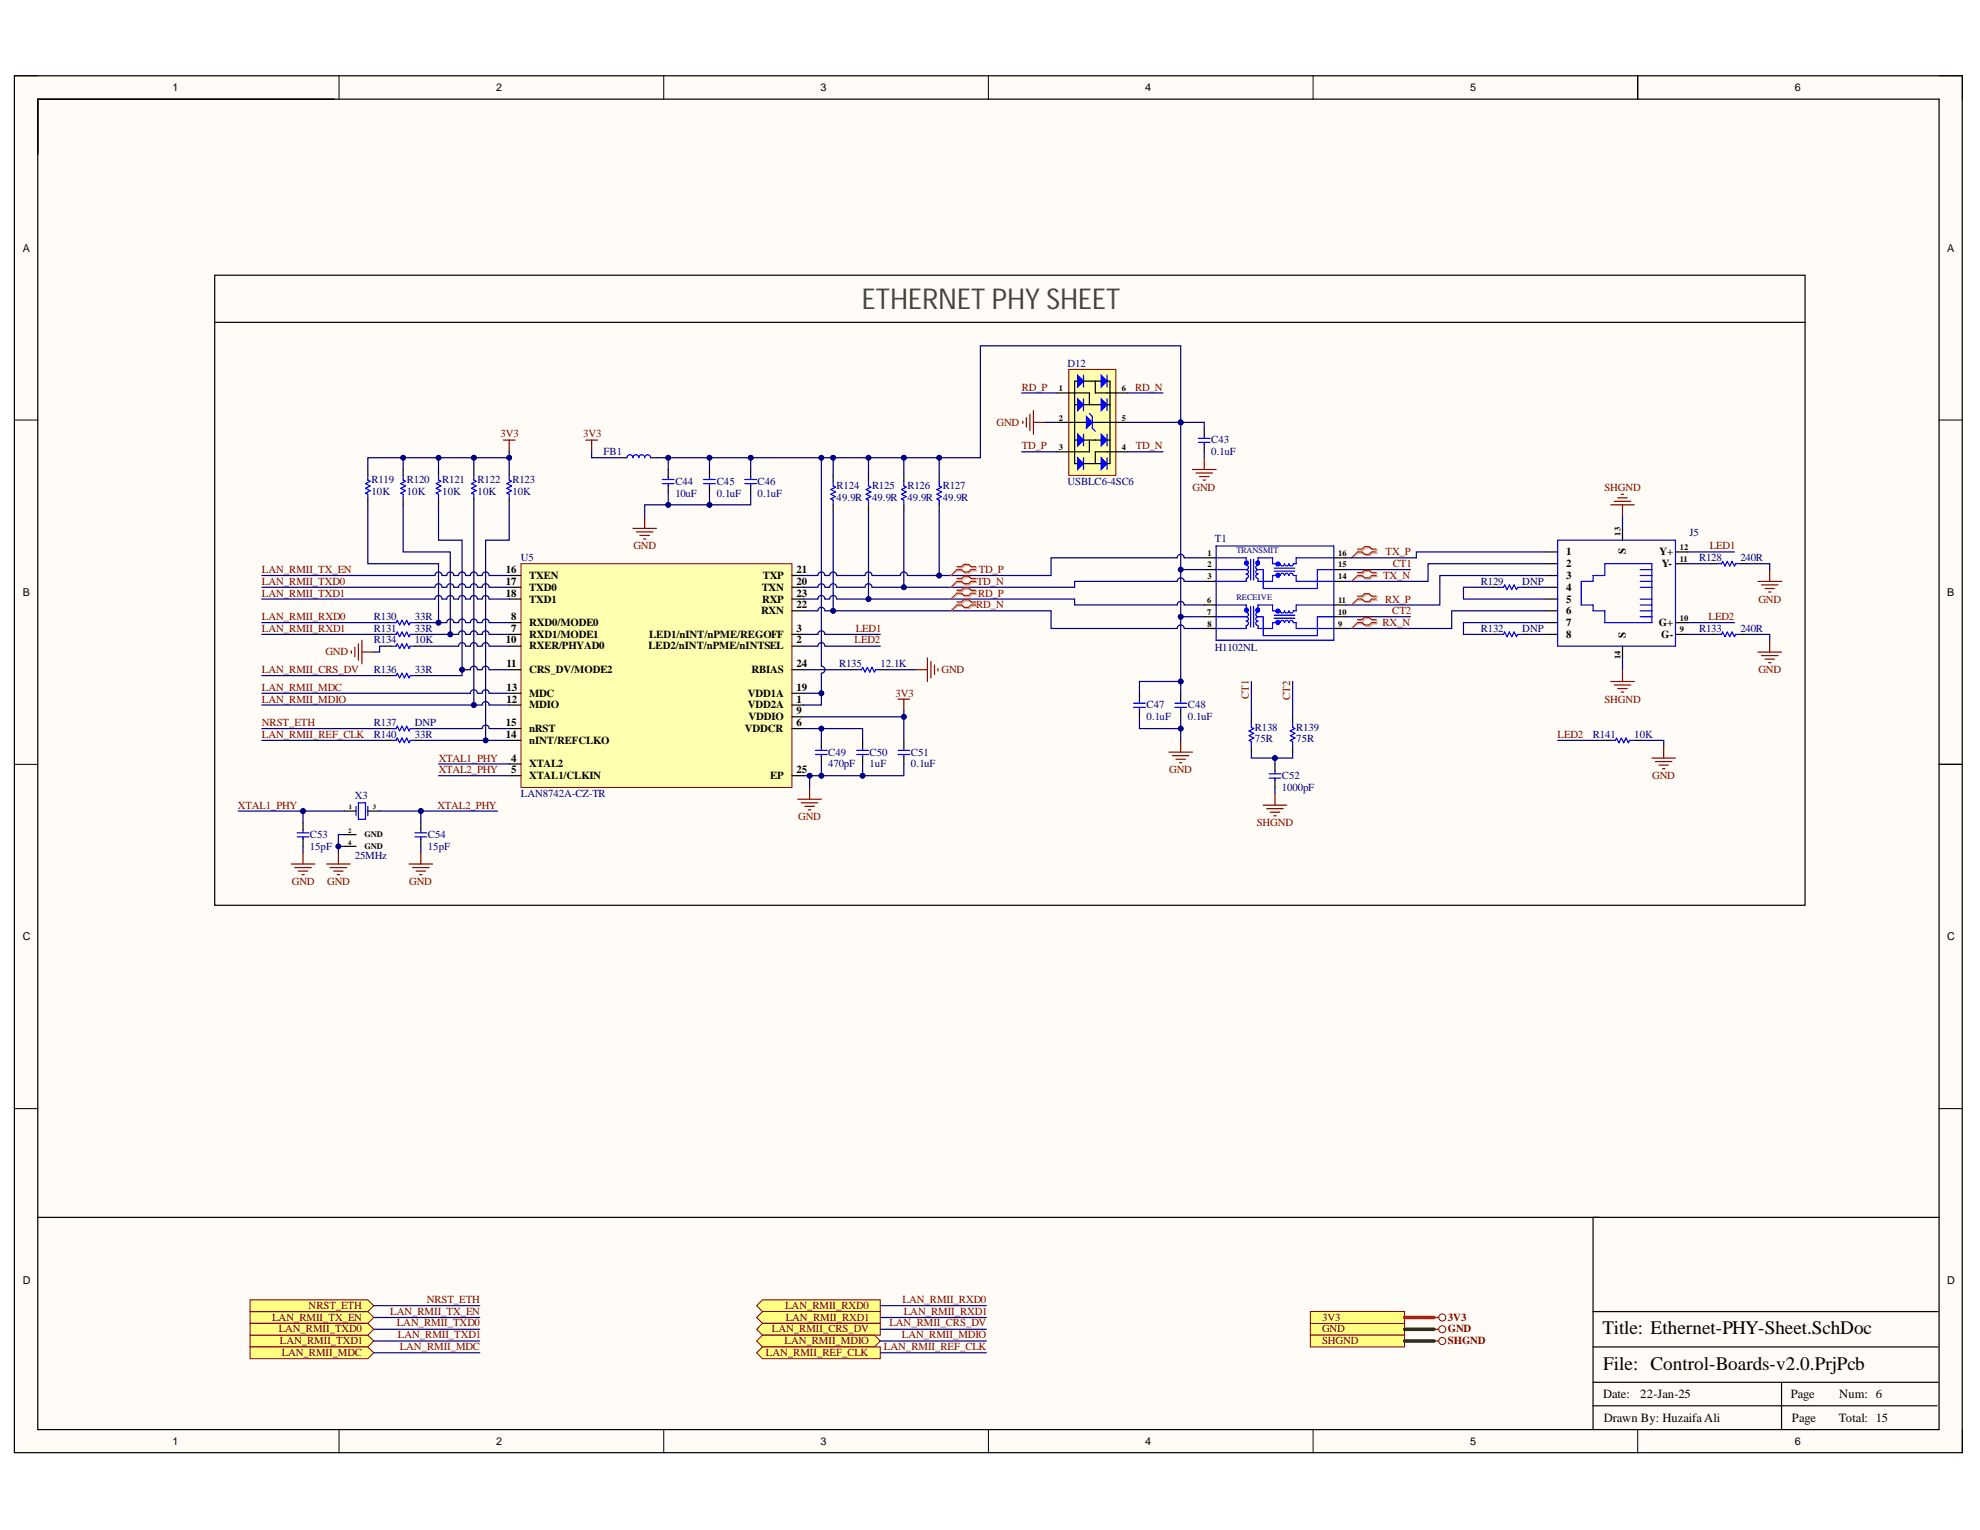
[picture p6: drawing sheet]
<svg xmlns="http://www.w3.org/2000/svg" width="279mm" height="216mm" viewBox="0 0 279 216" stroke-linecap="round" stroke-linejoin="round" font-family="sans-serif">
<defs><g id="words">
<text font-size="4.1" fill="#434343" x="121.6" y="43.5">ETHERNET PHY SHEET</text>
<g font-size="2.7">
<text x="226.1" y="188.3">Title: Ethernet-PHY-Sheet.SchDoc</text>
<text x="226.2" y="193.3">File: Control-Boards-v2.0.PrjPcb</text>
</g>
<g font-size="1.8">
<text x="226.2" y="197.3">Date:</text>
<text x="231.5" y="197.3">22-Jan-25</text>
<text x="252.7" y="197.3">Page</text>
<text x="259.5" y="197.3">Num: 6</text>
<text x="226.3" y="200.6">Drawn By: Huzaifa Ali</text>
<text x="252.9" y="200.6">Page</text>
<text x="259.5" y="200.6">Total: 15</text>
</g>
<g font-size="1.5">
<text x="24.4" y="12.8">1</text>
<text x="70" y="12.8">2</text>
<text x="115.8" y="12.8">3</text>
<text x="161.6" y="12.8">4</text>
<text x="207.5" y="12.8">5</text>
<text x="253.3" y="12.8">6</text>
<text x="3.2" y="35.5">A</text>
<text x="274.8" y="35.5">A</text>
<text x="71.4" y="82.5">17</text>
<text x="71.4" y="80.8">16</text>
<text x="74.7" y="83.4">TXD0</text>
<text x="74.7" y="81.7">TXEN</text>
<text x="107.5" y="83.4">TXN</text>
<text x="107.7" y="81.7">TXP</text>
<text x="112.4" y="82.5">20</text>
<text x="112.4" y="80.8">21</text>
<text x="221" y="78.4">1</text>
<text x="221" y="80.1">2</text>
<text x="221" y="81.7">3</text>
<text x="221" y="83.4">4</text>
<text x="229.4" y="78.1" transform="rotate(-90 229.4 78.1)">S</text>
<text x="234.2" y="78.4">Y+</text>
<text x="234.5" y="80.1">Y-</text>
<text x="3.2" y="84">B</text>
<text x="71.4" y="84.2">18</text>
<text x="72.1" y="87.5">8</text>
<text x="72.1" y="89.2">7</text>
<text x="74.7" y="88.3">RXD0/MODE0</text>
<text x="74.7" y="85.1">TXD1</text>
<text x="107.4" y="86.7">RXN</text>
<text x="107.6" y="85.1">RXP</text>
<text x="112.4" y="89.2">3</text>
<text x="112.4" y="85.8">22</text>
<text x="112.4" y="84.2">23</text>
<text x="221" y="85.1">5</text>
<text x="221" y="86.7">6</text>
<text x="221" y="88.3">7</text>
<text x="234.1" y="88.3">G+</text>
<text x="274.8" y="84">B</text>
<text x="71.4" y="90.8">10</text>
<text x="71.5" y="94.2">11</text>
<text x="74.7" y="94.9">CRS_DV/MODE2</text>
<text x="74.7" y="91.6">RXER/PHYAD0</text>
<text x="74.7" y="90">RXD1/MODE1</text>
<text x="91.5" y="91.6">LED2/nINT/nPME/nINTSEL</text>
<text x="91.6" y="90">LED1/nINT/nPME/REGOFF</text>
<text x="106.1" y="94.9">RBIAS</text>
<text x="112.4" y="90.8">2</text>
<text x="112.4" y="94.2">24</text>
<text x="221" y="90">8</text>
<text x="229.4" y="90" transform="rotate(-90 229.4 90)">S</text>
<text x="234.4" y="90">G-</text>
<text x="71.5" y="99.2">12</text>
<text x="71.5" y="97.5">13</text>
<text x="74.7" y="99.9">MDIO</text>
<text x="74.7" y="98.3">MDC</text>
<text x="105.5" y="99.9">VDD2A</text>
<text x="105.5" y="98.3">VDD1A</text>
<text x="105.6" y="101.6">VDDIO</text>
<text x="112.4" y="99.2">1</text>
<text x="112.4" y="100.8">9</text>
<text x="112.4" y="97.5">19</text>
<text x="71.4" y="102.5">15</text>
<text x="71.4" y="104.2">14</text>
<text x="72.1" y="107.5">4</text>
<text x="74.7" y="103.3">nRST</text>
<text x="74.7" y="104.9">nINT/REFCLKO</text>
<text x="105.1" y="103.3">VDDCR</text>
<text x="112.4" y="102.5">6</text>
<text x="72.1" y="109.1">5</text>
<text x="74.7" y="108.3">XTAL2</text>
<text x="74.7" y="109.9">XTAL1/CLKIN</text>
<text x="108.7" y="109.9">EP</text>
<text x="112.4" y="109.1">25</text>
<text x="3.2" y="132.7">C</text>
<text x="274.8" y="132.7">C</text>
<text x="3.2" y="181.2">D</text>
<text x="274.8" y="181.2">D</text>
<text x="24.4" y="203.8">1</text>
<text x="70" y="203.8">2</text>
<text x="115.8" y="203.8">3</text>
<text x="161.6" y="203.8">4</text>
<text x="207.5" y="203.8">5</text>
<text x="253.3" y="203.8">6</text>
</g>
<g font-size="1.5" fill="#000080">
<text x="150.6" y="51.7">D12</text>
<text x="85.2" y="64.3">FB1</text>
<text x="170.9" y="62.6">C43</text>
<text x="170.9" y="64.3">0.1uF</text>
<text x="52.4" y="68.2">R119</text>
<text x="52.4" y="69.9">10K</text>
<text x="57.4" y="68.2">R120</text>
<text x="57.4" y="69.9">10K</text>
<text x="62.4" y="68.2">R121</text>
<text x="62.4" y="69.9">10K</text>
<text x="67.4" y="68.2">R122</text>
<text x="67.4" y="69.9">10K</text>
<text x="72.3" y="68.2">R123</text>
<text x="72.3" y="69.9">10K</text>
<text x="95.3" y="68.4">C44</text>
<text x="95.3" y="70.1">10uF</text>
<text x="101.1" y="68.4">C45</text>
<text x="101.1" y="70.1">0.1uF</text>
<text x="106.9" y="68.4">C46</text>
<text x="106.9" y="70.1">0.1uF</text>
<text x="118.1" y="69.1">R124</text>
<text x="118.1" y="70.8">49.9R</text>
<text x="123" y="69.1">R125</text>
<text x="123" y="70.8">49.9R</text>
<text x="128" y="69.1">R126</text>
<text x="128" y="70.8">49.9R</text>
<text x="133" y="69.1">R127</text>
<text x="133" y="70.8">49.9R</text>
<text x="150.6" y="68.4">USBLC6-4SC6</text>
<text x="171.4" y="76.5">T1</text>
<text x="238.4" y="75.7">J5</text>
<text x="73.5" y="79.2">U5</text>
<text x="209" y="82.5">R129</text>
<text x="214.8" y="82.5">DNP</text>
<text x="239.8" y="79.2">R128</text>
<text x="245.6" y="79.2">240R</text>
<text x="52.8" y="87.5">R130</text>
<text x="52.8" y="89.2">R131</text>
<text x="58.5" y="87.5">33R</text>
<text x="58.5" y="89.2">33R</text>
<text x="209" y="89.2">R132</text>
<text x="214.8" y="89.2">DNP</text>
<text x="239.8" y="89.2">R133</text>
<text x="245.6" y="89.2">240R</text>
<text x="52.8" y="90.8">R134</text>
<text x="52.8" y="94.9">R136</text>
<text x="58.5" y="90.8">10K</text>
<text x="58.5" y="94.9">33R</text>
<text x="118.4" y="94.2">R135</text>
<text x="124.2" y="94.2">12.1K</text>
<text x="171.4" y="91.8">H1102NL</text>
<text x="161.8" y="99.9">C47</text>
<text x="161.8" y="101.6">0.1uF</text>
<text x="167.6" y="99.9">C48</text>
<text x="167.6" y="101.6">0.1uF</text>
<text x="52.8" y="102.5">R137</text>
<text x="52.8" y="104.2">R140</text>
<text x="58.5" y="102.5">DNP</text>
<text x="58.5" y="104.2">33R</text>
<text x="116.9" y="106.6">C49</text>
<text x="122.7" y="106.6">C50</text>
<text x="128.5" y="106.6">C51</text>
<text x="177.1" y="103.1">R138</text>
<text x="177.1" y="104.8">75R</text>
<text x="182.9" y="103.1">R139</text>
<text x="182.9" y="104.8">75R</text>
<text x="224.8" y="104.2">R141</text>
<text x="230.6" y="104.2">10K</text>
<text x="50.1" y="112.8">X3</text>
<text x="73.5" y="112.4">LAN8742A-CZ-TR</text>
<text x="116.9" y="108.3">470pF</text>
<text x="122.7" y="108.3">1uF</text>
<text x="128.5" y="108.3">0.1uF</text>
<text x="180.9" y="109.9">C52</text>
<text x="180.9" y="111.6">1000pF</text>
<text x="43.7" y="118.3">C53</text>
<text x="43.7" y="119.9">15pF</text>
<text x="60.4" y="118.3">C54</text>
<text x="60.4" y="119.9">15pF</text>
<text x="50.1" y="121.2">25MHz</text>
</g>
<g font-size="1.5" fill="#800000">
<text x="144.2" y="55.1">RD_P</text>
<text x="160.2" y="55.1">RD_N</text>
<text x="70.6" y="61.7">3V3</text>
<text x="82.3" y="61.7">3V3</text>
<text x="140.6" y="60.1">GND</text>
<text x="144.2" y="63.4">TD_P</text>
<text x="160.3" y="63.4">TD_N</text>
<text x="168.3" y="69.2">GND</text>
<text x="226.4" y="69.2">SHGND</text>
<text x="89.4" y="77.5">GND</text>
<text x="241.3" y="77.5">LED1</text>
<text x="37" y="80.8">LAN_RMII_TX_EN</text>
<text x="37" y="82.5">LAN_RMII_TXD0</text>
<text x="137.8" y="82.5">TD_N</text>
<text x="138.1" y="80.8">TD_P</text>
<text x="195.2" y="81.7">TX_N</text>
<text x="195.5" y="78.4">TX_P</text>
<text x="196.5" y="80.1">CT1</text>
<text x="37" y="84.2">LAN_RMII_TXD1</text>
<text x="37" y="87.5">LAN_RMII_RXD0</text>
<text x="37" y="89.2">LAN_RMII_RXD1</text>
<text x="120.8" y="89.2">LED1</text>
<text x="137.8" y="85.8">RD_N</text>
<text x="138" y="84.2">RD_P</text>
<text x="195.1" y="88.3">RX_N</text>
<text x="195.4" y="85.1">RX_P</text>
<text x="196.5" y="86.7">CT2</text>
<text x="241.1" y="87.5">LED2</text>
<text x="248.1" y="85.1">GND</text>
<text x="37" y="94.9">LAN_RMII_CRS_DV</text>
<text x="45.9" y="92.5">GND</text>
<text x="120.6" y="90.8">LED2</text>
<text x="132.9" y="94.9">GND</text>
<text x="248.1" y="94.9">GND</text>
<text x="37" y="97.5">LAN_RMII_MDC</text>
<text x="37" y="99.2">LAN_RMII_MDIO</text>
<text x="126.3" y="98.3">3V3</text>
<text x="176.2" y="98.7" transform="rotate(-90 176.2 98.7)">CT1</text>
<text x="182.1" y="98.7" transform="rotate(-90 182.1 98.7)">CT2</text>
<text x="226.4" y="99.2">SHGND</text>
<text x="37" y="102.5">NRST_ETH</text>
<text x="37" y="104.2">LAN_RMII_REF_CLK</text>
<text x="61.9" y="107.5">XTAL1_PHY</text>
<text x="219.8" y="104.2">LED2</text>
<text x="61.9" y="109.1">XTAL2_PHY</text>
<text x="165" y="109.1">GND</text>
<text x="233.2" y="109.9">GND</text>
<text x="33.6" y="114.1">XTAL1_PHY</text>
<text x="61.7" y="114.1">XTAL2_PHY</text>
<text x="112.6" y="115.7">GND</text>
<text x="177.3" y="116.6">SHGND</text>
<text x="41.2" y="124.9">GND</text>
<text x="46.2" y="124.9">GND</text>
<text x="57.8" y="124.9">GND</text>
<text x="43.6" y="184.7">NRST_ETH</text>
<text x="55.1" y="185.6">LAN_RMII_TX_EN</text>
<text x="60.2" y="183.9">NRST_ETH</text>
<text x="110.8" y="184.7">LAN_RMII_RXD0</text>
<text x="127.4" y="183.9">LAN_RMII_RXD0</text>
<text x="127.5" y="185.6">LAN_RMII_RXD1</text>
<text x="38.4" y="186.4">LAN_RMII_TX_EN</text>
<text x="39.3" y="188">LAN_RMII_TXD0</text>
<text x="39.5" y="189.7">LAN_RMII_TXD1</text>
<text x="39.7" y="191.4">LAN_RMII_MDC</text>
<text x="56" y="187.2">LAN_RMII_TXD0</text>
<text x="56.2" y="188.9">LAN_RMII_TXD1</text>
<text x="56.4" y="190.6">LAN_RMII_MDC</text>
<text x="108.1" y="191.4">LAN_RMII_REF_CLK</text>
<text x="108.9" y="188">LAN_RMII_CRS_DV</text>
<text x="110.7" y="189.7">LAN_RMII_MDIO</text>
<text x="110.9" y="186.4">LAN_RMII_RXD1</text>
<text x="124.7" y="190.6">LAN_RMII_REF_CLK</text>
<text x="125.5" y="187.2">LAN_RMII_CRS_DV</text>
<text x="127.3" y="188.9">LAN_RMII_MDIO</text>
<text x="186.6" y="188">GND</text>
<text x="186.6" y="186.4">3V3</text>
<text x="186.6" y="189.7">SHGND</text>
<text x="204.3" y="188">GND</text>
<text x="204.3" y="186.4">3V3</text>
<text x="204.3" y="189.7">SHGND</text>
</g>
<g font-size="1.2">
<text x="149.4" y="55.1">1</text>
<text x="149.4" y="59.3">2</text>
<text x="158.3" y="59.3">5</text>
<text x="158.3" y="55.1">6</text>
<text x="149.4" y="63.5">3</text>
<text x="158.3" y="63.5">4</text>
<text x="228.7" y="75.6" transform="rotate(-90 228.7 75.6)">13</text>
<text x="237" y="77.6">12</text>
<text x="170.4" y="78.5">1</text>
<text x="170.4" y="80.1">2</text>
<text x="170.4" y="81.8">3</text>
<text x="188.8" y="78.5">16</text>
<text x="188.8" y="80.1">15</text>
<text x="188.8" y="81.8">14</text>
<text x="237" y="79.3">11</text>
<text x="170.3" y="85.1">6</text>
<text x="170.3" y="86.7">7</text>
<text x="170.4" y="88.4">8</text>
<text x="188.8" y="85.1">11</text>
<text x="188.8" y="86.7">10</text>
<text x="188.8" y="88.4">9</text>
<text x="237" y="89.2">9</text>
<text x="237" y="87.6">10</text>
<text x="228.7" y="93" transform="rotate(-90 228.7 93)">14</text>
<text x="51.4" y="118.1">GND</text>
<text x="51.4" y="119.8">GND</text>
</g>
<g font-size="1.2" fill="#000080">
<text x="174.5" y="78">TRANSMIT</text>
<text x="174.5" y="84.6">RECEIVE</text>
</g>
<g font-size=".9">
<text x="49.1" y="117.5">2</text>
<text x="49.1" y="119.2">4</text>
<text x="49.2" y="114.2">1</text>
<text x="52.6" y="114.2">3</text>
</g>
</g></defs>
<g fill="#fffcf8">
<path d="M2 10.7h274.9v194.3h-274.9z" fill-rule="evenodd"/>
<path d="M5.4 14h268.2v187.7h-268.2z" fill-rule="evenodd"/>
</g>
<g fill="none" stroke="#000" stroke-width=".14">
<path d="M2 10.7h3.4M47.8 10.7v3.3M93.7 10.7v3.3M139.5 10.7v3.3M185.3 10.7v3.3M231.1 10.7v3.3M273.6 10.7h3.3v3.3M2 59.3h3.4M273.6 59.3h3.3M2 107.9h3.4M273.6 107.9h3.3M2 156.4h3.4"/>
<path d="M273.6 156.4h3.3M47.8 201.7v3.3M93.7 201.7v3.3M139.5 201.7v3.3M185.3 201.7v3.3M231.1 201.7v3.3M276.9 201.7v3.3"/>
</g>
<g fill="none" stroke="#000" stroke-width=".17">
<path d="M2 10.7h274.9v194.3h-274.9zM5.3 14h268.3v187.7h-268.3zM231.1 10.7v3.3M51.9 66.3v.8M51.9 70.4v.8M56.9 66.3v.8M56.9 70.4v.8M61.9 66.3v.8M61.9 70.4v.8M66.9 66.3v.8M66.9 70.4v.8M71.9 66.3v.8"/>
<path d="M71.9 70.4v.8M87.6 64.6h.9M91.8 64.6h.8M94.3 66.3v.9M94.3 68.5v1.1M100.1 66.3v.9M100.1 68.5v1.1M105.9 66.3v.9M105.9 68.5v1.1M117.6 67.1v.8M117.6 71.2v.9M122.6 67.1v.8"/>
<path d="M122.6 71.2v.9M127.5 67.1v.8M127.5 71.2v.9M132.5 67.1v.8M132.5 71.2v.9M54.4 87.9h.8M54.4 89.5h.8M54.4 91.2h.8M54.4 95.3h.8M58.6 87.9h.8M58.6 89.5h.8M58.6 91.2h.8"/>
<path d="M58.6 95.3h.8M120.1 94.5h.8M124.2 94.5h.8M42.8 116.1v1M42.8 118.4v1M48.6 114.4h1.6M48.6 117.8h1.6M48.6 119.4h1.6M51.9 114.4h1.7M54.4 102.8h.8M54.4 104.5h.8M58.6 102.8h.8"/>
<path d="M58.6 104.5h.8M59.4 116.1v1M59.4 118.4v1M115.9 104.5v1M115.9 106.7v1.1M121.7 104.5v1M121.7 106.7v1.1M127.5 104.5v1M127.5 106.7v1.1M273.6 107.9h3.3M273.7 171.8h-48.9v29.9M224.8 198.4h48.5"/>
<path d="M224.8 195.1h48.7M224.8 190.1h48.7M224.8 185.1h48.7M251.4 195.1v6.6"/>
</g>
<g fill="none" stroke="#00f" stroke-width=".17">
<path d="M51.9 67.1v.6l.3 .2-.6 .3 .6 .4-.6 .3 .6 .3-.6 .4 .3 .1v.7M56.9 67.1v.6l.3 .2-.6 .3 .6 .4-.6 .3 .6 .3-.6 .4 .3 .1v.7M61.9 67.1v.6l.3 .2-.7 .3 .7 .4-.7 .3 .7 .3-.7 .4 .4 .1v.7M66.9 67.1v.6l.3 .2-.7 .3 .7 .4-.7 .3 .7 .3-.7 .4 .4 .1v.7M71.9 67.1v.6l.3 .2-.7 .3 .7 .4-.7 .3 .7 .3-.7 .4 .4 .1v.7M88.5 64.6a.41 .41 0 0 1 .4-.4 .41 .41 0 0 1 .4 .4 .42 .42 0 0 1 .4-.4 .42 .42 0 0 1 .4 .4 .41 .41 0 0 1 .5-.4 .41 .41 0 0 1 .4 .4 .41 .41 0 0 1 .4-.4 .41 .41 0 0 1 .4 .4M93.5 68.2h1.6M93.5 67.7h1.6M94.3 67.2v.4M94.3 68.2v.4M99.3 68.2h1.6M99.3 67.7h1.6"/>
<path d="M100.1 67.2v.4M100.1 68.2v.4M105.1 68.2h1.7M105.1 67.7h1.7M105.9 67.2v.4M105.9 68.2v.4M117.6 67.9v.7l.3 .1-.7 .4 .7 .3-.7 .3 .7 .4-.7 .3 .4 .2v.6M122.6 67.9v.7l.3 .1-.7 .4 .7 .3-.7 .3 .7 .4-.7 .3 .4 .2v.6M127.5 67.9v.7l.4 .1-.7 .4 .7 .3-.7 .3 .7 .4-.7 .3 .3 .2v.6M132.5 67.9v.7l.4 .1-.7 .4 .7 .3-.7 .3 .7 .4-.7 .3 .3 .2v.6M55.2 87.9h.7l.2-.4 .3 .7 .3-.7 .4 .7 .3-.7 .3 .7 .2-.3h.7M55.2 89.5h.7l.2-.3 .3 .6 .3-.6 .4 .6 .3-.6 .3 .6 .2-.3h.7"/>
<path d="M55.2 91.2h.7l.2-.4 .3 .7 .3-.7 .4 .7 .3-.7 .3 .7 .2-.3h.7M55.2 95.3h.7l.2-.3 .3 .7 .3-.7 .4 .7 .3-.7 .3 .7 .2-.4h.7M120.9 94.5h.7l.1-.3 .4 .6 .3-.6 .3 .6 .4-.6 .3 .6 .2-.3h.6M41.9 118.1h1.7M41.9 117.5h1.7M42.8 117.1v.3M42.8 118.1v.3M50.2 113.8v1.3M50.6 113.3h1v2.3h-1zM51.9 113.8v1.3M55.2 102.8h.7l.2-.3 .3 .6 .3-.6 .4 .6 .3-.6 .3 .6 .2-.3h.7M55.2 104.5h.7l.2-.4 .3 .7 .3-.7 .4 .7 .3-.7 .3 .7 .2-.3h.7"/>
<path d="M58.6 118.1h1.6M58.6 117.5h1.6M59.4 117.1v.3M59.4 118.1v.3M115.1 106.5h1.6M115.1 105.9h1.6M115.9 105.5v.3M115.9 106.5v.3M120.9 106.5h1.7M120.9 105.9h1.7M121.7 105.5v.3M121.7 106.5v.3"/>
<path d="M126.7 106.5h1.7M126.7 105.9h1.7M127.5 105.5v.3M127.5 106.5v.3"/>
</g>
<g fill="none" stroke="#800000" stroke-width=".17">
<path d="M71 62.1h1.7M71.9 62.1v1.7M82.7 62.1h1.6M83.5 62.1v1.7M89.3 74.6h3.3M89.8 75.1h2.3M90.3 75.6h1.3M90.8 76.1h.3M91 72.9v1.7M49.6 91.8v.4M50.1 91.3v1.4M50.6 90.8v2.4"/>
<path d="M51.1 90.3v3.4M51.1 92h1.6M126.7 98.7h1.7M127.5 98.7v1.6M129.2 94.5h1.7M130.9 92.8v3.4M131.4 93.3v2.4M131.9 93.8v1.4M132.4 94.3v.4M112.6 112.8h3.3M113.1 113.3h2.3M113.6 113.8h1.3"/>
<path d="M114.1 114.3h.3M114.2 111.1v1.7M41.1 121.9h3.3M41.6 122.4h2.3M42.1 122.9h1.3M42.6 123.4h.3M42.8 120.3v1.6M46.1 121.9h3.3M46.6 122.4h2.3M47.1 122.9h1.3M47.6 123.4h.3M47.8 120.3v1.6"/>
<path d="M57.7 121.9h3.3M58.2 122.4h2.3M58.7 122.9h1.3M59.2 123.4h.4M59.4 120.3v1.6"/>
</g>
<path d="M150.8 52.1h6.7v15h-6.7z" fill-rule="evenodd" fill="#ffffb0"/>
<path d="M150.8 52.1h6.7v15h-6.7z" fill="none" stroke="#800000" stroke-width=".14"/>
<path d="M149.2 55.5h1.6M149.2 59.6h1.6" fill="none" stroke="#000" stroke-width=".17"/>
<path d="M155.4 53l.8 .8-.8 .8z" fill="#00f"/>
<path d="M155.4 53l.8 .8-.8 .8zM156.2 53v1.6" fill="none" stroke="#00f" stroke-width=".17"/>
<path d="M157.5 59.6h1.6M157.5 55.5h1.6M149.2 63.8h1.6M157.5 63.8h1.6" fill="none" stroke="#000" stroke-width=".17"/>
<path d="M152.1 53l.8 .8-.8 .8z" fill="#00f"/>
<path d="M152.1 53l.8 .8-.8 .8zM152.9 53v1.6" fill="none" stroke="#00f" stroke-width=".17"/>
<path d="M155.4 56.3l.8 .8-.8 .8z" fill="#00f"/>
<path d="M155.4 56.3l.8 .8-.8 .8zM156.2 56.3v1.6" fill="none" stroke="#00f" stroke-width=".17"/>
<path d="M152.1 56.3l.8 .8-.8 .8z" fill="#00f"/>
<path d="M152.1 56.3l.8 .8-.8 .8zM152.9 56.3v1.6M153.7 58.4l.4 .4v1.6l.5 .5" fill="none" stroke="#00f" stroke-width=".17"/>
<path d="M150.8 55.5h2.9v1.6M152.9 53.8h2.5M152.9 57.1h2.5M154.6 53.8v1.7h2.9" fill="none" stroke="#000" stroke-width=".17"/>
<path d="M155.4 61.3l.8 .8-.8 .8z" fill="#00f"/>
<path d="M155.4 61.3l.8 .8-.8 .8zM156.2 61.3v1.6" fill="none" stroke="#00f" stroke-width=".17"/>
<path d="M152.1 61.3l.8 .8-.8 .8z" fill="#00f"/>
<path d="M152.1 61.3l.8 .8-.8 .8zM152.9 61.3v1.6" fill="none" stroke="#00f" stroke-width=".17"/>
<path d="M155.4 64.6l.8 .8-.8 .9z" fill="#00f"/>
<path d="M155.4 64.6l.8 .8-.8 .9zM156.2 64.6v1.7" fill="none" stroke="#00f" stroke-width=".17"/>
<path d="M152.1 64.6l.8 .8-.8 .9z" fill="#00f"/>
<path d="M152.1 64.6l.8 .8-.8 .9zM152.9 64.6v1.7" fill="none" stroke="#00f" stroke-width=".17"/>
<path d="M150.8 59.6h2.5M151.6 57.1h.5M152.1 53.8h-.5v11.6h.5M154.1 59.6h3.4M156.2 53.8h.4v11.6h-.4M156.2 57.1h.4M151.6 62.1h.5M152.9 62.1h2.5M152.9 65.4h2.5M153.7 62.1v1.7h-2.9M156.2 62.1h.4M157.5 63.8h-2.9v1.6" fill="none" stroke="#000" stroke-width=".17"/>
<path d="M153.3 58.8l.8 .8-.8 .8z" fill="#00f"/>
<g fill="none" stroke="#00f" stroke-width=".17">
<path d="M153.3 58.8l.8 .8-.8 .8zM169.1 62.4h1.7M169.1 61.8h1.7M169.9 61.4v.4M169.9 62.4v.4M171.6 77.1h16.6v13.2h-16.6zM171.6 78.7h4.3v.4a.31 .31 0 0 1 .3 .3 .31 .31 0 0 1-.3 .4 .31 .31 0 0 1 .3 .3 .31 .31 0 0 1-.3 .3M176.5 78.9v2.9M176.9 78.9v2.9M188.2 78.7h-5.3v.8h-.4a.31 .31 0 0 1-.3 .4 .31 .31 0 0 1-.3-.4 .31 .31 0 0 1-.3 .4 .31 .31 0 0 1-.3-.4 .31 .31 0 0 1-.3 .4 .31 .31 0 0 1-.4-.4 .31 .31 0 0 1-.3 .4 .31 .31 0 0 1-.3-.4h-.4v-.8h-2.1v.4a.31 .31 0 0 0-.3 .3 .31 .31 0 0 0 .3 .4 .31 .31 0 0 0-.3 .3 .31 .31 0 0 0 .3 .3 .31 .31 0 0 0-.3 .3 .31 .31 0 0 0 .3 .3 .31 .31 0 0 0-.3 .3 .31 .31 0 0 0 .3 .3v.4h2.1v-.8h.4a.31 .31 0 0 1 .3-.3 .31 .31 0 0 1 .3 .3 .31 .31 0 0 1 .4-.3 .31 .31 0 0 1 .3 .3 .31 .31 0 0 1 .3-.3 .31 .31 0 0 1 .3 .3 .31 .31 0 0 1 .3-.3 .31 .31 0 0 1 .3 .3h.4v.8h5.3M160 99.8h1.6M160 99.2h1.6"/>
<path d="M160.8 98.8v.4M160.8 99.8v.4M165.8 99.8h1.6M165.8 99.2h1.6M166.6 98.8v.4M166.6 99.8v.4M171.6 85.4h4.3v.4a.31 .31 0 0 1 .3 .3 .31 .31 0 0 1-.3 .3 .31 .31 0 0 1 .3 .3 .31 .31 0 0 1-.3 .3M171.6 80.4h4.3M171.6 87h4.3M175.9 80.4a.31 .31 0 0 1 .3 .3 .31 .31 0 0 1-.3 .3 .31 .31 0 0 1 .3 .3 .31 .31 0 0 1-.3 .3v.4h-4.3M175.9 87a.31 .31 0 0 1 .3 .3 .31 .31 0 0 1-.3 .4 .31 .31 0 0 1 .3 .3 .31 .31 0 0 1-.3 .3v.4h-4.3M176.5 85.6v2.9"/>
<path d="M176.9 85.6v2.9M177.4 80.4h.9v2.6h7.6v-2.6h2.3M177.4 87h.9v2.7h7.6v-2.7h2.3M179.8 80.6h2.9M179.8 80.2h2.9M179.8 87.2h2.9M179.8 86.8h2.9M188.2 85.4h-5.3v.8h-.4a.31 .31 0 0 1-.3 .3 .31 .31 0 0 1-.3-.3 .31 .31 0 0 1-.3 .3 .31 .31 0 0 1-.3-.3 .31 .31 0 0 1-.3 .3 .31 .31 0 0 1-.4-.3 .31 .31 0 0 1-.3 .3 .31 .31 0 0 1-.3-.3h-.4v-.8h-2.1v.4a.31 .31 0 0 0-.3 .3 .31 .31 0 0 0 .3 .3 .31 .31 0 0 0-.3 .3 .31 .31 0 0 0 .3 .3 .31 .31 0 0 0-.3 .3 .31 .31 0 0 0 .3 .4 .31 .31 0 0 0-.3 .3 .31 .31 0 0 0 .3 .3v.4h2.1v-.8h.4a.31 .31 0 0 1 .3-.4 .31 .31 0 0 1 .3 .4 .31 .31 0 0 1 .4-.4 .31 .31 0 0 1 .3 .4 .31 .31 0 0 1 .3-.4 .31 .31 0 0 1 .3 .4 .31 .31 0 0 1 .3-.4 .31 .31 0 0 1 .3 .4h.4v.8h5.3M176.6 102v.6l.3 .2-.6 .3 .6 .4-.6 .3 .6 .3-.6 .4 .3 .1v.7M179.1 109.8h1.6M179.1 109.2h1.6M179.9 108.8v.3"/>
<path d="M179.9 109.8v.3M182.4 102v.6l.3 .2-.6 .3 .6 .4-.6 .3 .6 .3-.6 .4 .3 .1v.7"/>
</g>
<g fill="none" stroke="#800000" stroke-width=".17">
<path d="M144.3 59.4v.4M144.8 58.9v1.4M145.3 58.4v2.4M145.8 57.9v3.4M145.8 59.6h1.7M168.3 66.3h3.3M168.8 66.7h2.3M169.3 67.2h1.3M169.8 67.7h.3M169.9 64.6v1.7M164.9 106.1h3.4M165.4 106.6h2.4"/>
<path d="M165.9 107.1h1.4M166.4 107.6h.4M166.6 104.5v1.6M178.3 113.6h3.3M178.7 114.1h2.4M179.2 114.6h1.4M179.7 115.1h.4M179.9 112v1.6"/>
</g>
<g fill="none" stroke="#000" stroke-width=".17">
<path d="M169.9 60.4v1M169.9 62.7v1.1M169.9 78.7h1.7M188.2 78.7h1.7M160.8 97.8v1M166.6 97.8v1M169.9 80.4h1.7M169.9 82h1.7M169.9 85.4h1.7M169.9 87h1.7M169.9 88.7h1.7M188.2 80.4h1.7"/>
<path d="M188.2 82h1.7M188.2 85.4h1.7M188.2 87h1.7M188.2 88.7h1.7M160.8 100.1v1.1M166.6 100.1v1.1M176.6 101.2v.8M176.6 105.3v.8M179.9 107.8v1M179.9 110v1.1M182.4 101.2v.8M182.4 105.3v.8"/>
</g>
<path d="M175.8 79.4l.1 .1zM177.5 79.4l.1 .1zM180.3 79.5l.1 .1zM175.8 86.1h.1zM177.5 86.1h.1zM180.3 81.2h.1zM180.3 87.8l.1 .1zM180.3 86.2h.1z" fill="none" stroke="#00f" stroke-width=".51"/>
<path d="M73.5 79.5h38.2v31.6h-38.2z" fill-rule="evenodd" fill="#ffffb0"/>
<path d="M73.5 79.5h38.2v31.6h-38.2z" fill="none" stroke="#800000" stroke-width=".14"/>
<g fill="none" stroke="#000" stroke-width=".17">
<path d="M30.3 38.8h224.4v88.9h-224.4zM30.3 45.5h224.4M218.1 77.9h1.7M218.1 79.5h1.7M229 74.6v1.6M236.4 77.9h1.7M236.4 79.5h1.7M241.4 79.5h.9M245.6 79.5h.8M71.9 99.5h1.6M71.9 91.2h1.6M71.9 89.5h1.6"/>
<path d="M71.9 94.5h1.6M71.9 87.9h1.6M71.9 84.5h1.6M71.9 82.9h1.6M71.9 81.2h1.6M71.9 97.8h1.6M111.7 99.5h1.7M111.7 91.2h1.7M111.7 89.5h1.7M111.7 94.5h1.7M111.7 84.5h1.7M111.7 82.9h1.7"/>
<path d="M111.7 81.2h1.7M111.7 97.8h1.7M111.7 86.2h1.7M210.7 82.9h.8M210.7 89.5h.8M214.8 82.9h.9M214.8 89.5h.9M218.1 84.5h1.7M218.1 82.9h1.7M218.1 81.2h1.7M218.1 86.2h1.7M218.1 87.9h1.7"/>
<path d="M218.1 89.5h1.7M229 91.2v1.6M236.4 87.9h1.7M236.4 89.5h1.7M241.4 89.5h.9M245.6 89.5h.8M71.9 107.8h1.6M71.9 109.5h1.6M71.9 102.8h1.6M71.9 104.5h1.6M111.7 109.5h1.7M111.7 102.8h1.7"/>
<path d="M111.7 101.2h1.7M226.5 104.5h.8M230.6 104.5h.8M5.4 171.8h220.2"/>
</g>
<g fill="none" stroke="#00f" stroke-width=".17">
<path d="M219.8 76.2h16.6v15h-16.6zM242.3 79.5h.6l.2-.3 .3 .7 .3-.7 .4 .7 .3-.7 .3 .7 .2-.4h.7M211.5 82.9h.7l.1-.4 .4 .7 .3-.7 .3 .7 .4-.7 .3 .7 .2-.3h.6M211.5 89.5h.7l.1-.3 .4 .6 .3-.6 .3 .6 .4-.6 .3 .6 .2-.3h.6M223.1 82h1.7v-.8h1.7v-1.7h6.6v8.4h-6.6v-1.7h-1.7v-.8h-1.7zM231.4 86.2h1.7M231.4 85.4h1.7M231.4 81.2h1.7M231.4 82h1.7M231.4 80.4h1.7M231.4 82.9h1.7M231.4 84.5h1.7"/>
<path d="M231.4 87h1.7M242.3 89.5h.6l.2-.3 .3 .6 .3-.6 .4 .6 .3-.6 .3 .6 .2-.3h.7M227.3 104.5h.6l.2-.4 .4 .7 .3-.7 .3 .7 .3-.7 .4 .7 .1-.3h.7"/>
</g>
<g fill="none" stroke="#800000" stroke-width=".17">
<path d="M227.3 71.2h3.3M227.8 70.7h2.3M228.3 70.2h1.3M228.8 69.7h.3M229 71.2v1.7M227.3 96.2h3.3M227.8 96.7h2.3M228.3 97.2h1.3M228.8 97.7h.3M229 94.5v1.7M248.1 82h3.3M248.1 92h3.3"/>
<path d="M248.6 82.5h2.3M248.6 92.5h2.3M249.1 83h1.3M249.1 93h1.3M249.6 83.5h.3M249.6 93.5h.3M249.7 80.4v1.6M249.7 90.3v1.7M233.1 107h3.3M233.6 107.5h2.3M234.1 108h1.3M234.6 108.5h.3"/>
<path d="M234.8 105.3v1.7"/>
</g>
<path d="M191.7 77.6h.7l.3-.3h.7l.3 .3h.7M191.7 78.1h.7l.3 .3h.7l.3-.3h.7" fill="none" stroke="#d0a19e" stroke-width=".17"/>
<path d="M191.7 78.1l-1 .6" fill="none" stroke="#d0a19e" stroke-width=".14"/>
<path d="M191.6 77.5h.6l.3-.4h.7l.3 .4h.7M191.6 77.9h.6l.3 .3h.7l.3-.3h.7" fill="none" stroke="#f00" stroke-width=".17"/>
<path d="M191.6 77.9l-.9 .8" fill="none" stroke="#f00" stroke-width=".14"/>
<path d="M184.9 186.7h13.3v1.7h-13.3z" fill-rule="evenodd" fill="#ffff80"/>
<g fill="none" stroke="#800000" stroke-width=".14">
<path d="M184.9 186.7h13.3v1.7h-13.3z"/>
<circle cx="203.5" cy="187.6" r=".5"/>
</g>
<path d="M202.4 187.6h.6" fill="none" stroke="#800000" stroke-width=".17"/>
<path d="M184.9 185.1h13.3v1.6h-13.3z" fill-rule="evenodd" fill="#ffff80"/>
<g fill="none" stroke="#800000" stroke-width=".14">
<path d="M184.9 185.1h13.3v1.6h-13.3z"/>
<circle cx="203.5" cy="185.9" r=".5"/>
</g>
<path d="M202.4 185.9h.6" fill="none" stroke="#800000" stroke-width=".17"/>
<path d="M184.9 188.4h13.3v1.7h-13.3z" fill-rule="evenodd" fill="#ffff80"/>
<g fill="none" stroke="#800000" stroke-width=".14">
<path d="M184.9 188.4h13.3v1.7h-13.3z"/>
<circle cx="203.5" cy="189.2" r=".5"/>
</g>
<path d="M202.4 189.2h.6" fill="none" stroke="#800000" stroke-width=".17"/>
<path d="M35.3 185.1h16.6l.8 .8-.8 .8h-16.6z" fill-rule="evenodd" fill="#ffff80"/>
<path d="M35.3 185.1h16.6l.8 .8-.8 .8h-16.6z" fill="none" stroke="#800000" stroke-width=".14"/>
<path d="M35.3 188.4h16.6l.8 .8-.8 .9h-16.6z" fill-rule="evenodd" fill="#ffff80"/>
<path d="M35.3 188.4h16.6l.8 .8-.8 .9h-16.6z" fill="none" stroke="#800000" stroke-width=".14"/>
<path d="M35.3 186.7h16.6l.8 .9-.8 .8h-16.6z" fill-rule="evenodd" fill="#ffff80"/>
<path d="M35.3 186.7h16.6l.8 .9-.8 .8h-16.6z" fill="none" stroke="#800000" stroke-width=".14"/>
<path d="M106.8 184.2l.8-.8h16.6v1.7h-16.6z" fill-rule="evenodd" fill="#ffff80"/>
<path d="M106.8 184.2l.8-.8h16.6v1.7h-16.6z" fill="none" stroke="#800000" stroke-width=".14"/>
<path d="M107.6 185.1h16.6v1.6h-16.6l-.8-.8z" fill-rule="evenodd" fill="#ffff80"/>
<path d="M107.6 185.1h16.6v1.6h-16.6l-.8-.8z" fill="none" stroke="#800000" stroke-width=".14"/>
<path d="M107.6 186.7h16.6v1.7h-16.6l-.8-.8z" fill-rule="evenodd" fill="#ffff80"/>
<path d="M107.6 186.7h16.6v1.7h-16.6l-.8-.8z" fill="none" stroke="#800000" stroke-width=".14"/>
<path d="M106.8 189.2l.8-.8h15.8l.8 .8-.8 .9h-15.8z" fill-rule="evenodd" fill="#ffff80"/>
<path d="M106.8 189.2l.8-.8h15.8l.8 .8-.8 .9h-15.8z" fill="none" stroke="#800000" stroke-width=".14"/>
<path d="M35.3 190.1h16.6l.8 .8-.8 .8h-16.6z" fill-rule="evenodd" fill="#ffff80"/>
<path d="M35.3 190.1h16.6l.8 .8-.8 .8h-16.6z" fill="none" stroke="#800000" stroke-width=".14"/>
<path d="M106.8 190.9l.8-.8h16.6v1.6h-16.6z" fill-rule="evenodd" fill="#ffff80"/>
<path d="M106.8 190.9l.8-.8h16.6v1.6h-16.6z" fill="none" stroke="#800000" stroke-width=".14"/>
<path d="M35.3 183.4h16.6l.8 .8-.8 .9h-16.6z" fill-rule="evenodd" fill="#ffff80"/>
<path d="M35.3 183.4h16.6l.8 .8-.8 .9h-16.6z" fill="none" stroke="#800000" stroke-width=".14"/>
<path d="M36.9 89.5h17.5M36.9 87.9h17.5M36.9 95.3h17.5M54.4 91.2h-.8v.8h-.9M36.9 102.8h17.5M36.9 104.5h17.5M48.6 117.8h-.8v1.6" fill="none" stroke="#000080" stroke-width=".17"/>
<circle cx="47.7" cy="119.4" r=".33" fill="#000080"/>
<circle cx="47.7" cy="119.4" r=".33" fill="none" stroke="#000080" stroke-width=".14"/>
<path d="M48.6 119.4h-.8v.9" fill="none" stroke="#000080" stroke-width=".17"/>
<circle cx="47.7" cy="119.4" r=".33" fill="#000080"/>
<circle cx="47.7" cy="119.4" r=".33" fill="none" stroke="#000080" stroke-width=".14"/>
<path d="M42.8 114.4v1.7" fill="none" stroke="#000080" stroke-width=".17"/>
<circle cx="42.8" cy="114.4" r=".33" fill="#000080"/>
<circle cx="42.8" cy="114.4" r=".33" fill="none" stroke="#000080" stroke-width=".14"/>
<path d="M59.4 114.4v1.7" fill="none" stroke="#000080" stroke-width=".17"/>
<circle cx="59.4" cy="114.4" r=".33" fill="#000080"/>
<circle cx="59.4" cy="114.4" r=".33" fill="none" stroke="#000080" stroke-width=".14"/>
<path d="M42.8 119.4v.9M59.4 119.4v.9M113.4 109.5h.8v1.6" fill="none" stroke="#000080" stroke-width=".17"/>
<circle cx="114.2" cy="109.5" r=".33" fill="#000080"/>
<circle cx="114.2" cy="109.5" r=".33" fill="none" stroke="#000080" stroke-width=".14"/>
<path d="M61.9 64.6v1.7" fill="none" stroke="#000080" stroke-width=".17"/>
<circle cx="61.9" cy="64.6" r=".33" fill="#000080"/>
<circle cx="61.9" cy="64.6" r=".33" fill="none" stroke="#000080" stroke-width=".14"/>
<path d="M56.9 64.6v1.7" fill="none" stroke="#000080" stroke-width=".17"/>
<circle cx="56.9" cy="64.6" r=".33" fill="#000080"/>
<circle cx="56.9" cy="64.6" r=".33" fill="none" stroke="#000080" stroke-width=".14"/>
<path d="M51.9 71.2v8.3h10v8.4" fill="none" stroke="#000080" stroke-width=".17"/>
<circle cx="61.9" cy="87.9" r=".33" fill="#000080"/>
<circle cx="61.9" cy="87.9" r=".33" fill="none" stroke="#000080" stroke-width=".14"/>
<path d="M56.9 71.2v6.7h6.6v11.6" fill="none" stroke="#000080" stroke-width=".17"/>
<circle cx="63.5" cy="89.5" r=".33" fill="#000080"/>
<circle cx="63.5" cy="89.5" r=".33" fill="none" stroke="#000080" stroke-width=".14"/>
<path d="M61.9 71.2v5h3.3v18.3" fill="none" stroke="#000080" stroke-width=".17"/>
<circle cx="65.2" cy="94.5" r=".33" fill="#000080"/>
<circle cx="65.2" cy="94.5" r=".33" fill="none" stroke="#000080" stroke-width=".14"/>
<path d="M51.9 66.3v-1.7h20v1.7" fill="none" stroke="#000080" stroke-width=".17"/>
<circle cx="56.9" cy="64.6" r=".33" fill="#000080"/>
<circle cx="56.9" cy="64.6" r=".33" fill="none" stroke="#000080" stroke-width=".14"/>
<circle cx="61.9" cy="64.6" r=".33" fill="#000080"/>
<circle cx="61.9" cy="64.6" r=".33" fill="none" stroke="#000080" stroke-width=".14"/>
<circle cx="66.9" cy="64.6" r=".33" fill="#000080"/>
<circle cx="66.9" cy="64.6" r=".33" fill="none" stroke="#000080" stroke-width=".14"/>
<circle cx="71.9" cy="64.6" r=".33" fill="#000080"/>
<circle cx="71.9" cy="64.6" r=".33" fill="none" stroke="#000080" stroke-width=".14"/>
<path d="M66.9 64.6v1.7" fill="none" stroke="#000080" stroke-width=".17"/>
<circle cx="66.9" cy="64.6" r=".33" fill="#000080"/>
<circle cx="66.9" cy="64.6" r=".33" fill="none" stroke="#000080" stroke-width=".14"/>
<path d="M71.9 63.8v.8" fill="none" stroke="#000080" stroke-width=".17"/>
<circle cx="71.9" cy="64.6" r=".33" fill="#000080"/>
<circle cx="71.9" cy="64.6" r=".33" fill="none" stroke="#000080" stroke-width=".14"/>
<path d="M66.9 71.2v28.3" fill="none" stroke="#000080" stroke-width=".17"/>
<circle cx="66.9" cy="99.5" r=".33" fill="#000080"/>
<circle cx="66.9" cy="99.5" r=".33" fill="none" stroke="#000080" stroke-width=".14"/>
<path d="M71.9 71.2v5h-3.4v28.3" fill="none" stroke="#000080" stroke-width=".17"/>
<circle cx="68.5" cy="104.5" r=".33" fill="#000080"/>
<circle cx="68.5" cy="104.5" r=".33" fill="none" stroke="#000080" stroke-width=".14"/>
<path d="M125 94.5h4.2M127.5 100.3v.9h-14.1" fill="none" stroke="#000080" stroke-width=".17"/>
<circle cx="127.5" cy="101.2" r=".33" fill="#000080"/>
<circle cx="127.5" cy="101.2" r=".33" fill="none" stroke="#000080" stroke-width=".14"/>
<path d="M113.4 102.8h8.3v1.7" fill="none" stroke="#000080" stroke-width=".17"/>
<circle cx="115.9" cy="102.8" r=".33" fill="#000080"/>
<circle cx="115.9" cy="102.8" r=".33" fill="none" stroke="#000080" stroke-width=".14"/>
<path d="M115.9 102.8v1.7" fill="none" stroke="#000080" stroke-width=".17"/>
<circle cx="115.9" cy="102.8" r=".33" fill="#000080"/>
<circle cx="115.9" cy="102.8" r=".33" fill="none" stroke="#000080" stroke-width=".14"/>
<path d="M127.5 107.8v1.7h-13.3" fill="none" stroke="#000080" stroke-width=".17"/>
<circle cx="114.2" cy="109.5" r=".33" fill="#000080"/>
<circle cx="114.2" cy="109.5" r=".33" fill="none" stroke="#000080" stroke-width=".14"/>
<circle cx="115.9" cy="109.5" r=".33" fill="#000080"/>
<circle cx="115.9" cy="109.5" r=".33" fill="none" stroke="#000080" stroke-width=".14"/>
<circle cx="121.7" cy="109.5" r=".33" fill="#000080"/>
<circle cx="121.7" cy="109.5" r=".33" fill="none" stroke="#000080" stroke-width=".14"/>
<path d="M121.7 107.8v1.7" fill="none" stroke="#000080" stroke-width=".17"/>
<circle cx="121.7" cy="109.5" r=".33" fill="#000080"/>
<circle cx="121.7" cy="109.5" r=".33" fill="none" stroke="#000080" stroke-width=".14"/>
<path d="M115.9 107.8v1.7" fill="none" stroke="#000080" stroke-width=".17"/>
<circle cx="115.9" cy="109.5" r=".33" fill="#000080"/>
<circle cx="115.9" cy="109.5" r=".33" fill="none" stroke="#000080" stroke-width=".14"/>
<path d="M127.5 101.2v3.3" fill="none" stroke="#000080" stroke-width=".17"/>
<circle cx="127.5" cy="101.2" r=".33" fill="#000080"/>
<circle cx="127.5" cy="101.2" r=".33" fill="none" stroke="#000080" stroke-width=".14"/>
<path d="M83.5 63.8v.8h4.1M100.1 64.6v1.7M113.4 94.5h6.7" fill="none" stroke="#000080" stroke-width=".17"/>
<circle cx="100.1" cy="64.6" r=".33" fill="#000080"/>
<circle cx="100.1" cy="64.6" r=".33" fill="none" stroke="#000080" stroke-width=".14"/>
<path d="M94.3 64.6v1.7" fill="none" stroke="#000080" stroke-width=".17"/>
<circle cx="94.3" cy="64.6" r=".33" fill="#000080"/>
<circle cx="94.3" cy="64.6" r=".33" fill="none" stroke="#000080" stroke-width=".14"/>
<path d="M94.3 69.6v1.6" fill="none" stroke="#000080" stroke-width=".17"/>
<circle cx="94.3" cy="71.2" r=".33" fill="#000080"/>
<circle cx="94.3" cy="71.2" r=".33" fill="none" stroke="#000080" stroke-width=".14"/>
<path d="M100.1 69.6v1.6" fill="none" stroke="#000080" stroke-width=".17"/>
<circle cx="100.1" cy="71.2" r=".33" fill="#000080"/>
<circle cx="100.1" cy="71.2" r=".33" fill="none" stroke="#000080" stroke-width=".14"/>
<path d="M105.9 64.6h10v29.4a.5 .5 0 0 1 .5 .5 .5 .5 0 0 1-.5 .5v2.8h-2.5" fill="none" stroke="#000080" stroke-width=".17"/>
<circle cx="105.9" cy="64.6" r=".33" fill="#000080"/>
<circle cx="105.9" cy="64.6" r=".33" fill="none" stroke="#000080" stroke-width=".14"/>
<circle cx="115.9" cy="64.6" r=".33" fill="#000080"/>
<circle cx="115.9" cy="64.6" r=".33" fill="none" stroke="#000080" stroke-width=".14"/>
<circle cx="115.9" cy="97.8" r=".33" fill="#000080"/>
<circle cx="115.9" cy="97.8" r=".33" fill="none" stroke="#000080" stroke-width=".14"/>
<path d="M115.9 97.8v1.7h-2.5" fill="none" stroke="#000080" stroke-width=".17"/>
<circle cx="115.9" cy="97.8" r=".33" fill="#000080"/>
<circle cx="115.9" cy="97.8" r=".33" fill="none" stroke="#000080" stroke-width=".14"/>
<path d="M115.9 64.6h16.6v2.5" fill="none" stroke="#000080" stroke-width=".17"/>
<circle cx="115.9" cy="64.6" r=".33" fill="#000080"/>
<circle cx="115.9" cy="64.6" r=".33" fill="none" stroke="#000080" stroke-width=".14"/>
<circle cx="117.6" cy="64.6" r=".33" fill="#000080"/>
<circle cx="117.6" cy="64.6" r=".33" fill="none" stroke="#000080" stroke-width=".14"/>
<circle cx="122.6" cy="64.6" r=".33" fill="#000080"/>
<circle cx="122.6" cy="64.6" r=".33" fill="none" stroke="#000080" stroke-width=".14"/>
<circle cx="127.5" cy="64.6" r=".33" fill="#000080"/>
<circle cx="127.5" cy="64.6" r=".33" fill="none" stroke="#000080" stroke-width=".14"/>
<circle cx="132.5" cy="64.6" r=".33" fill="#000080"/>
<circle cx="132.5" cy="64.6" r=".33" fill="none" stroke="#000080" stroke-width=".14"/>
<path d="M127.5 64.6v2.5" fill="none" stroke="#000080" stroke-width=".17"/>
<circle cx="127.5" cy="64.6" r=".33" fill="#000080"/>
<circle cx="127.5" cy="64.6" r=".33" fill="none" stroke="#000080" stroke-width=".14"/>
<path d="M122.6 64.6v2.5" fill="none" stroke="#000080" stroke-width=".17"/>
<circle cx="122.6" cy="64.6" r=".33" fill="#000080"/>
<circle cx="122.6" cy="64.6" r=".33" fill="none" stroke="#000080" stroke-width=".14"/>
<path d="M117.6 64.6v2.5" fill="none" stroke="#000080" stroke-width=".17"/>
<circle cx="117.6" cy="64.6" r=".33" fill="#000080"/>
<circle cx="117.6" cy="64.6" r=".33" fill="none" stroke="#000080" stroke-width=".14"/>
<path d="M117.6 72.1v14.1" fill="none" stroke="#000080" stroke-width=".17"/>
<circle cx="117.6" cy="86.2" r=".33" fill="#000080"/>
<circle cx="117.6" cy="86.2" r=".33" fill="none" stroke="#000080" stroke-width=".14"/>
<path d="M122.6 72.1v12.4" fill="none" stroke="#000080" stroke-width=".17"/>
<circle cx="122.6" cy="84.5" r=".33" fill="#000080"/>
<circle cx="122.6" cy="84.5" r=".33" fill="none" stroke="#000080" stroke-width=".14"/>
<path d="M127.5 72.1v10.8" fill="none" stroke="#000080" stroke-width=".17"/>
<circle cx="127.5" cy="82.9" r=".33" fill="#000080"/>
<circle cx="127.5" cy="82.9" r=".33" fill="none" stroke="#000080" stroke-width=".14"/>
<path d="M132.5 72.1v9.1" fill="none" stroke="#000080" stroke-width=".17"/>
<circle cx="132.5" cy="81.2" r=".33" fill="#000080"/>
<circle cx="132.5" cy="81.2" r=".33" fill="none" stroke="#000080" stroke-width=".14"/>
<path d="M147.5 59.6h1.7M159.1 59.6h7.5v-10.8h-28.3v15.8h-5.8M113.4 89.5h2a.5 .5 0 0 1 .5-.5 .5 .5 0 0 1 .5 .5h7.8M113.4 91.2h2a.5 .5 0 0 1 .5-.5 .5 .5 0 0 1 .5 .5h7.8" fill="none" stroke="#000080" stroke-width=".17"/>
<circle cx="132.5" cy="64.6" r=".33" fill="#000080"/>
<circle cx="132.5" cy="64.6" r=".33" fill="none" stroke="#000080" stroke-width=".14"/>
<circle cx="166.6" cy="59.6" r=".33" fill="#000080"/>
<circle cx="166.6" cy="59.6" r=".33" fill="none" stroke="#000080" stroke-width=".14"/>
<path d="M166.6 59.6h3.3v.8" fill="none" stroke="#000080" stroke-width=".17"/>
<circle cx="166.6" cy="59.6" r=".33" fill="#000080"/>
<circle cx="166.6" cy="59.6" r=".33" fill="none" stroke="#000080" stroke-width=".14"/>
<path d="M144.2 55.5h5M159.1 55.5h5M144.2 63.8h5M159.1 63.8h5M169.9 63.8v.8M176.6 96.2v5M182.4 96.2v5M189.9 80.4h9.1M189.9 87h9.1M179.9 107v.8M179.9 111.1v.9" fill="none" stroke="#000080" stroke-width=".17"/>
<circle cx="179.9" cy="107" r=".33" fill="#000080"/>
<circle cx="179.9" cy="107" r=".33" fill="none" stroke="#000080" stroke-width=".14"/>
<path d="M176.6 106.1v.9h5.8v-.9" fill="none" stroke="#000080" stroke-width=".17"/>
<circle cx="179.9" cy="107" r=".33" fill="#000080"/>
<circle cx="179.9" cy="107" r=".33" fill="none" stroke="#000080" stroke-width=".14"/>
<path d="M166.6 59.6v20.8h3.3" fill="none" stroke="#000080" stroke-width=".17"/>
<circle cx="166.6" cy="59.6" r=".33" fill="#000080"/>
<circle cx="166.6" cy="59.6" r=".33" fill="none" stroke="#000080" stroke-width=".14"/>
<circle cx="166.6" cy="80.4" r=".33" fill="#000080"/>
<circle cx="166.6" cy="80.4" r=".33" fill="none" stroke="#000080" stroke-width=".14"/>
<path d="M166.6 80.4v6.6h3.3" fill="none" stroke="#000080" stroke-width=".17"/>
<circle cx="166.6" cy="87" r=".33" fill="#000080"/>
<circle cx="166.6" cy="87" r=".33" fill="none" stroke="#000080" stroke-width=".14"/>
<circle cx="166.6" cy="80.4" r=".33" fill="#000080"/>
<circle cx="166.6" cy="80.4" r=".33" fill="none" stroke="#000080" stroke-width=".14"/>
<path d="M166.6 96.2h-5.8v1.6" fill="none" stroke="#000080" stroke-width=".17"/>
<circle cx="166.6" cy="96.2" r=".33" fill="#000080"/>
<circle cx="166.6" cy="96.2" r=".33" fill="none" stroke="#000080" stroke-width=".14"/>
<path d="M160.8 101.2v1.6h5.8" fill="none" stroke="#000080" stroke-width=".17"/>
<circle cx="166.6" cy="102.8" r=".33" fill="#000080"/>
<circle cx="166.6" cy="102.8" r=".33" fill="none" stroke="#000080" stroke-width=".14"/>
<path d="M36.9 99.5h31.1a.5 .5 0 0 1 .5-.5 .5 .5 0 0 1 .5 .5h2.9" fill="none" stroke="#000080" stroke-width=".17"/>
<circle cx="66.9" cy="99.5" r=".33" fill="#000080"/>
<circle cx="66.9" cy="99.5" r=".33" fill="none" stroke="#000080" stroke-width=".14"/>
<path d="M36.9 97.8h29.5a.5 .5 0 0 1 .5-.5 .5 .5 0 0 1 .5 .5h.6a.5 .5 0 0 1 .5-.5 .5 .5 0 0 1 .5 .5h2.9M36.9 84.5h24.5a.5 .5 0 0 1 .5-.5 .5 .5 0 0 1 .5 .5h.6a.5 .5 0 0 1 .5-.5 .5 .5 0 0 1 .5 .5h.7a.5 .5 0 0 1 .5-.5 .5 .5 0 0 1 .5 .5h.7a.5 .5 0 0 1 .5-.5 .5 .5 0 0 1 .5 .5h.6a.5 .5 0 0 1 .5-.5 .5 .5 0 0 1 .5 .5h2.9M36.9 82.9h24.5a.5 .5 0 0 1 .5-.5 .5 .5 0 0 1 .5 .5h.6a.5 .5 0 0 1 .5-.5 .5 .5 0 0 1 .5 .5h.7a.5 .5 0 0 1 .5-.5 .5 .5 0 0 1 .5 .5h.7a.5 .5 0 0 1 .5-.5 .5 .5 0 0 1 .5 .5h.6a.5 .5 0 0 1 .5-.5 .5 .5 0 0 1 .5 .5h2.9M36.9 81.2h24.5a.5 .5 0 0 1 .5-.5 .5 .5 0 0 1 .5 .5h.6a.5 .5 0 0 1 .5-.5 .5 .5 0 0 1 .5 .5h.7a.5 .5 0 0 1 .5-.5 .5 .5 0 0 1 .5 .5h.7a.5 .5 0 0 1 .5-.5 .5 .5 0 0 1 .5 .5h.6a.5 .5 0 0 1 .5-.5 .5 .5 0 0 1 .5 .5h2.9M59.4 104.5h12.5" fill="none" stroke="#000080" stroke-width=".17"/>
<circle cx="68.5" cy="104.5" r=".33" fill="#000080"/>
<circle cx="68.5" cy="104.5" r=".33" fill="none" stroke="#000080" stroke-width=".14"/>
<path d="M59.4 91.2h5.3a.5 .5 0 0 1 .5-.5 .5 .5 0 0 1 .5 .5h.7a.5 .5 0 0 1 .5-.5 .5 .5 0 0 1 .5 .5h.6a.5 .5 0 0 1 .5-.5 .5 .5 0 0 1 .5 .5h2.9M59.4 89.5h5.3a.5 .5 0 0 1 .5-.5 .5 .5 0 0 1 .5 .5h.7a.5 .5 0 0 1 .5-.5 .5 .5 0 0 1 .5 .5h.6a.5 .5 0 0 1 .5-.5 .5 .5 0 0 1 .5 .5h2.9M59.4 102.8h8.6a.5 .5 0 0 1 .5-.5 .5 .5 0 0 1 .5 .5h2.9" fill="none" stroke="#000080" stroke-width=".17"/>
<circle cx="63.5" cy="89.5" r=".33" fill="#000080"/>
<circle cx="63.5" cy="89.5" r=".33" fill="none" stroke="#000080" stroke-width=".14"/>
<path d="M59.4 87.9h3.6a.5 .5 0 0 1 .5-.5 .5 .5 0 0 1 .5 .5h.7a.5 .5 0 0 1 .5-.5 .5 .5 0 0 1 .5 .5h.7a.5 .5 0 0 1 .5-.5 .5 .5 0 0 1 .5 .5h.6a.5 .5 0 0 1 .5-.5 .5 .5 0 0 1 .5 .5h2.9" fill="none" stroke="#000080" stroke-width=".17"/>
<circle cx="61.9" cy="87.9" r=".33" fill="#000080"/>
<circle cx="61.9" cy="87.9" r=".33" fill="none" stroke="#000080" stroke-width=".14"/>
<path d="M71.9 94.5h-2.9a.5 .5 0 0 0-.5-.5 .5 .5 0 0 0-.5 .5h-.6a.5 .5 0 0 0-.5-.5 .5 .5 0 0 0-.5 .5h-1.2v.8h-5.8M61.9 109.5h10M61.9 107.8h10" fill="none" stroke="#000080" stroke-width=".17"/>
<circle cx="65.2" cy="94.5" r=".33" fill="#000080"/>
<circle cx="65.2" cy="94.5" r=".33" fill="none" stroke="#000080" stroke-width=".14"/>
<g fill="none" stroke="#000080" stroke-width=".17">
<path d="M218.1 77.9h-18.2v.8h-10M218.1 79.5h-16.6v2.5h-11.6M229 72.9v1.7M238.1 77.9h6.6M238.1 79.5h3.3M246.4 79.5h3.3v.9M210.7 82.9h-4.2v1.6h11.6M215.7 82.9h2.4M215.7 89.5h2.4M218.1 81.2h-14.9v4.2h-13.3M218.1 86.2h-13.3v2.5h-14.9M218.1 87.9h-11.6v1.6h4.2"/>
<path d="M229 92.8v1.7M238.1 89.5h3.3M238.1 87.9h6.6M246.4 89.5h3.3v.8M166.6 101.2v3.3M219.8 104.5h6.7M231.4 104.5h3.4v.8"/>
</g>
<circle cx="166.6" cy="102.8" r=".33" fill="#000080"/>
<circle cx="166.6" cy="102.8" r=".33" fill="none" stroke="#000080" stroke-width=".14"/>
<path d="M166.6 87v10.8" fill="none" stroke="#000080" stroke-width=".17"/>
<circle cx="166.6" cy="87" r=".33" fill="#000080"/>
<circle cx="166.6" cy="87" r=".33" fill="none" stroke="#000080" stroke-width=".14"/>
<circle cx="166.6" cy="96.2" r=".33" fill="#000080"/>
<circle cx="166.6" cy="96.2" r=".33" fill="none" stroke="#000080" stroke-width=".14"/>
<path d="M169.9 78.7h-2.8a.5 .5 0 0 0-.5-.5 .5 .5 0 0 0-.5 .5h-17.8v2.5h-20.3a.5 .5 0 0 0-.5-.5 .5 .5 0 0 0-.5 .5h-3.9a.5 .5 0 0 0-.5-.5 .5 .5 0 0 0-.5 .5h-4a.5 .5 0 0 0-.5-.5 .5 .5 0 0 0-.5 .5h-.7a.5 .5 0 0 0-.5-.5 .5 .5 0 0 0-.5 .5h-2" fill="none" stroke="#000080" stroke-width=".17"/>
<circle cx="132.5" cy="81.2" r=".33" fill="#000080"/>
<circle cx="132.5" cy="81.2" r=".33" fill="none" stroke="#000080" stroke-width=".14"/>
<path d="M169.9 82h-2.8a.5 .5 0 0 0-.5-.5 .5 .5 0 0 0-.5 .5h-14.5v.9h-28.5a.5 .5 0 0 0-.5-.5 .5 .5 0 0 0-.5 .5h-4a.5 .5 0 0 0-.5-.5 .5 .5 0 0 0-.5 .5h-.7a.5 .5 0 0 0-.5-.5 .5 .5 0 0 0-.5 .5h-2" fill="none" stroke="#000080" stroke-width=".17"/>
<circle cx="127.5" cy="82.9" r=".33" fill="#000080"/>
<circle cx="127.5" cy="82.9" r=".33" fill="none" stroke="#000080" stroke-width=".14"/>
<path d="M113.4 84.5h2a.5 .5 0 0 1 .5-.5 .5 .5 0 0 1 .5 .5h.7a.5 .5 0 0 1 .5-.5 .5 .5 0 0 1 .5 .5h33.5v.9h14.5a.5 .5 0 0 1 .5-.5 .5 .5 0 0 1 .5 .5h2.8" fill="none" stroke="#000080" stroke-width=".17"/>
<circle cx="122.6" cy="84.5" r=".33" fill="#000080"/>
<circle cx="122.6" cy="84.5" r=".33" fill="none" stroke="#000080" stroke-width=".14"/>
<path d="M113.4 86.2h2a.5 .5 0 0 1 .5-.5 .5 .5 0 0 1 .5 .5h31.9v2.5h17.8a.5 .5 0 0 1 .5-.5 .5 .5 0 0 1 .5 .5h2.8" fill="none" stroke="#000080" stroke-width=".17"/>
<circle cx="117.6" cy="86.2" r=".33" fill="#000080"/>
<circle cx="117.6" cy="86.2" r=".33" fill="none" stroke="#000080" stroke-width=".14"/>
<path d="M33.6 114.4h15" fill="none" stroke="#000080" stroke-width=".17"/>
<circle cx="42.8" cy="114.4" r=".33" fill="#000080"/>
<circle cx="42.8" cy="114.4" r=".33" fill="none" stroke="#000080" stroke-width=".14"/>
<path d="M53.6 114.4h16.6" fill="none" stroke="#000080" stroke-width=".17"/>
<circle cx="59.4" cy="114.4" r=".33" fill="#000080"/>
<circle cx="59.4" cy="114.4" r=".33" fill="none" stroke="#000080" stroke-width=".14"/>
<path d="M92.6 64.6h13.3v1.7" fill="none" stroke="#000080" stroke-width=".17"/>
<circle cx="94.3" cy="64.6" r=".33" fill="#000080"/>
<circle cx="94.3" cy="64.6" r=".33" fill="none" stroke="#000080" stroke-width=".14"/>
<circle cx="100.1" cy="64.6" r=".33" fill="#000080"/>
<circle cx="100.1" cy="64.6" r=".33" fill="none" stroke="#000080" stroke-width=".14"/>
<circle cx="105.9" cy="64.6" r=".33" fill="#000080"/>
<circle cx="105.9" cy="64.6" r=".33" fill="none" stroke="#000080" stroke-width=".14"/>
<path d="M105.9 69.6v1.6h-14.9v1.7" fill="none" stroke="#000080" stroke-width=".17"/>
<circle cx="94.3" cy="71.2" r=".33" fill="#000080"/>
<circle cx="94.3" cy="71.2" r=".33" fill="none" stroke="#000080" stroke-width=".14"/>
<circle cx="100.1" cy="71.2" r=".33" fill="#000080"/>
<circle cx="100.1" cy="71.2" r=".33" fill="none" stroke="#000080" stroke-width=".14"/>
<path d="M198.2 187.6h4.2M198.2 189.2h4.2" fill="none" stroke="#274e13" stroke-width=".51"/>
<path d="M198.2 185.9h4.2" fill="none" stroke="#f00" stroke-width=".51"/>
<path d="M52.7 185.9h15M52.7 189.2h15M52.7 187.6h15M52.7 184.2h15M52.7 190.9h15M124.2 185.9h15M124.2 189.2h15M124.2 187.6h15M124.2 184.2h15M124.2 190.9h15" fill="none" stroke="#000080" stroke-width=".17"/>
<g fill="none" stroke="#d0a19e" stroke-width=".17">
<path d="M135.2 80.1h.7l.3-.3h.7l.3 .3h.6M135.2 80.5h.7l.3 .4h.7l.3-.4h.6M135.2 81.8h.7l.3-.3h.7l.3 .3h.6M135.2 82.2h.7l.3 .3h.7l.3-.3h.6M135.2 83.5h.7l.3-.4h.7l.3 .4h.6M135.2 83.9h.7l.3 .3h.7l.3-.3h.6M135.2 85.1h.7l.3-.3h.7l.3 .3h.6M135.2 85.5h.7l.3 .4h.7l.3-.4h.6M191.7 81h.7l.3-.4h.7l.3 .4h.7M191.7 81.4h.7l.3 .3h.7l.3-.3h.7M191.7 84.3h.7l.3-.3h.7l.3 .3h.7M191.7 84.7h.7l.3 .3h.7l.3-.3h.7"/>
<path d="M191.7 87.6h.7l.3-.3h.7l.3 .3h.7M191.7 88h.7l.3 .4h.7l.3-.4h.7"/>
</g>
<path d="M135.2 80.5l-1 .7M135.2 82.2l-1 .7M135.2 83.9l-1 .6M135.2 85.5l-1 .7M191.7 81.4l-1 .6M191.7 84.7l-1 .7M191.7 88l-1 .7" fill="none" stroke="#d0a19e" stroke-width=".14"/>
<g fill="none" stroke="#f00" stroke-width=".17">
<path d="M135 80h.7l.3-.4h.7l.3 .4h.7M135 80.4h.7l.3 .3h.7l.3-.3h.7M135 81.6h.7l.3-.3h.7l.3 .3h.7M135 82h.7l.3 .4h.7l.3-.4h.7M135 83.3h.7l.3-.3h.7l.3 .3h.7M135 83.7h.7l.3 .3h.7l.3-.3h.7M135 84.9h.7l.3-.3h.7l.3 .3h.7M135 85.4h.7l.3 .3h.7l.3-.3h.7M191.6 80.8h.6l.3-.3h.7l.3 .3h.7M191.6 81.2h.6l.3 .3h.7l.3-.3h.7M191.6 84.1h.6l.3-.3h.7l.3 .3h.7M191.6 84.5h.6l.3 .4h.7l.3-.4h.7"/>
<path d="M191.6 87.4h.6l.3-.3h.7l.3 .3h.7M191.6 87.9h.6l.3 .3h.7l.3-.3h.7"/>
</g>
<path d="M135 80.4l-.8 .8M135 82l-.8 .9M135 83.7l-.8 .8M135 85.4l-.8 .8M191.6 81.2l-.9 .8M191.6 84.5l-.9 .9M191.6 87.9l-.9 .8" fill="none" stroke="#f00" stroke-width=".14"/>
<use href="#words"/>
</svg>
